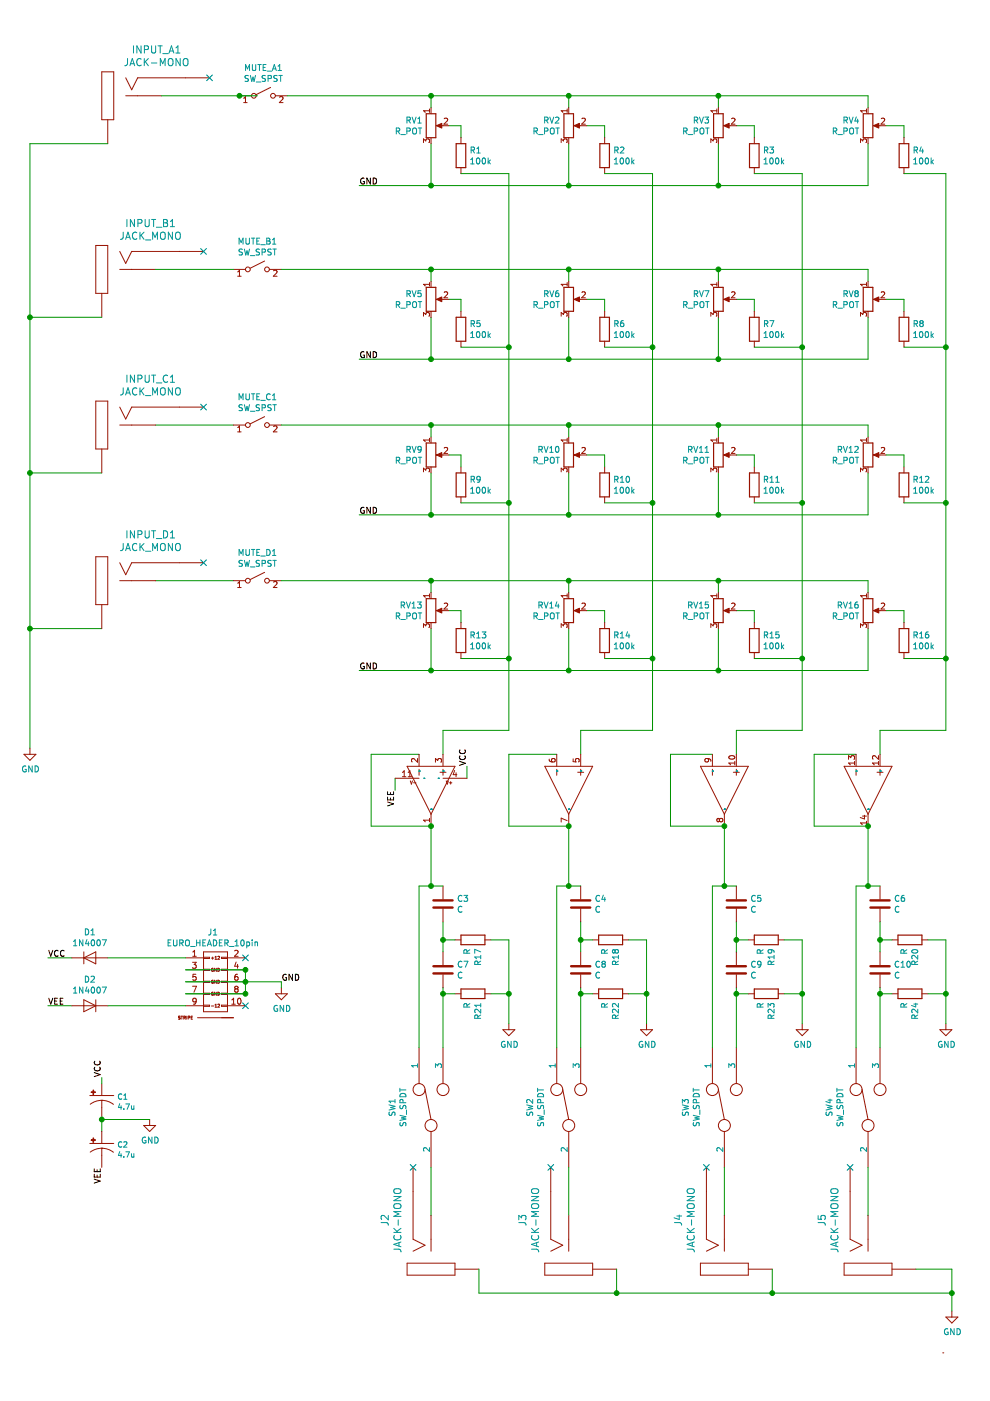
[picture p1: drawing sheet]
<svg xmlns="http://www.w3.org/2000/svg" width="210mm" height="297mm" viewBox="0 0 210 297" stroke-linecap="round" stroke-linejoin="round" font-family="sans-serif">
<g fill="none" stroke="#981200" stroke-width=".21">
<path d="M21.6 15.2h2.5v10.2h-2.5zM26.7 16.5l1.2 2.5 1.3-2.5h15.2M57.4 18.5l-3.1 1.6M22.8 25.4v5.1M26.7 20.3h7.6M50.8 20.3h2.5M51.7 21.8h.7M51.7 20.8l.3-.3v1.3M58.4 20.3h2.5M59.3 20.6l.5-.1 .2 .3-.8 1h.8M89.8 30.2v-.8l.5 .5 .1-.4 .4-.1 .3 .3-.2 .5M91.1 23.1v.7"/>
<path d="M91.1 23.5h-1.3l.3 .3M91.4 22.8v1.3M91.4 29.2v1.3M92.9 26.7h2.3M94.2 25.2l.5-.1 .2 .3-.8 .9h.8M97.7 29.2v1.3M97.7 35.5v1.3M119 30.2v-.8l.5 .5 .1-.4 .4-.1 .3 .3-.2 .5M120.3 23.5h-1.3l.3 .3M120.3 23.1v.7M120.6 22.8v1.3M120.6 29.2v1.3"/>
<path d="M122.1 26.7h2.3M123.4 25.2l.5-.1 .2 .3-.8 .9h.8M128.2 29.2v1.3M128.2 35.5v1.3M150.7 30.2v-.8l.5 .5 .1-.4 .5-.1 .2 .3-.1 .5M152 23.5h-1.3l.4 .3M152 23.1v.7M152.3 22.8v1.3M152.3 29.2v1.3M153.8 26.7h2.3M155.1 25.2l.5-.1 .2 .3-.7 .9h.7M159.9 29.2v1.3"/>
<path d="M159.9 35.5v1.3M182.4 30.2v-.8l.5 .5 .2-.4 .4-.1 .2 .3-.1 .5M183.7 23.5h-1.3l.4 .3M183.7 23.1v.7M184 22.8v1.3M184 29.2v1.3M185.6 26.7h2.3M186.8 25.2l.5-.1 .3 .3-.8 .9h.8M191.7 29.2v1.3M191.7 35.5v1.3M20.3 52h2.5v10.2h-2.5zM25.4 57.1h7.6"/>
<path d="M25.4 53.3l1.3 2.5 1.2-2.5h15.3M49.5 57.1h2.5M50.4 58.6h.7M50.4 57.7l.4-.4v1.3M56.1 55.3l-3 1.6M57.1 57.1h2.6M58 57.4l.5-.1 .2 .4-.7 .9h.7M91.1 59.9v.7M91.4 59.7v1.2M120.3 59.9v.7M120.6 59.7v1.2M152 59.9v.7"/>
<path d="M152.3 59.7v1.2M183.7 59.9v.7M184 59.7v1.2M21.6 62.2v5.1M89.8 67v-.7l.5 .4 .1-.4h.4l.3 .2-.2 .5M91.1 60.3h-1.3l.3 .3M91.4 66v1.3M92.9 63.5h2.3M94.2 62l.5-.1 .2 .3-.8 .9h.8M97.7 66v1.3M97.7 72.3v1.3M119 67v-.7l.5 .4 .1-.4h.4l.3 .2-.2 .5"/>
<path d="M120.3 60.3h-1.3l.3 .3M120.6 66v1.3M122.1 63.5h2.3M123.4 62l.5-.1 .2 .3-.8 .9h.8M128.2 66v1.3M128.2 72.3v1.3M150.7 67v-.7l.5 .4 .1-.4h.5l.2 .2-.1 .5M152 60.3h-1.3l.4 .3M152.3 66v1.3M153.8 63.5h2.3M155.1 62l.5-.1 .2 .3-.7 .9h.7M159.9 66v1.3"/>
<path d="M159.9 72.3v1.3M182.4 67v-.7l.5 .4 .2-.4h.4l.2 .2-.1 .5M183.7 60.3h-1.3l.4 .3M184 66v1.3M185.6 63.5h2.3M186.8 62l.5-.1 .3 .3-.8 .9h.8M191.7 66v1.3M191.7 72.3v1.3M20.3 85h2.5v10.2h-2.5zM21.6 95.2v5.1M25.4 90.1h7.6M25.4 86.3l1.3 2.5 1.2-2.5h15.3"/>
<path d="M49.5 90.1h2.5M50.4 90.7l.4-.4v1.3M50.4 91.6h.7M56.1 88.3l-3 1.6M57.1 90.1h2.6M58 90.4l.5-.1 .2 .4-.7 .9h.7M91.1 92.9v.7M91.1 93.3h-1.3l.3 .3M91.4 92.7v1.2M91.4 99v1.3M92.9 96.5h2.3M94.2 95l.5-.1 .2 .3-.8 .9h.8"/>
<path d="M97.7 99v1.3M120.3 92.9v.7M120.3 93.3h-1.3l.3 .3M120.6 92.7v1.2M120.6 99v1.3M122.1 96.5h2.3M123.4 95l.5-.1 .2 .3-.8 .9h.8M128.2 99v1.3M152 92.9v.7M152 93.3h-1.3l.4 .3M152.3 92.7v1.2M152.3 99v1.3"/>
<path d="M153.8 96.5h2.3M155.1 95l.5-.1 .2 .3-.7 .9h.7M159.9 99v1.3M183.7 92.9v.7M183.7 93.3h-1.3l.4 .3M184 92.7v1.2M184 99v1.3M185.6 96.5h2.3M186.8 95l.5-.1 .3 .3-.8 .9h.8M191.7 99v1.3M20.3 118h2.5v10.2h-2.5zM25.4 119.3l1.3 2.6 1.2-2.6h15.3"/>
<path d="M89.8 100v-.7l.5 .4 .1-.4h.4l.3 .2-.2 .5M97.7 105.4v1.2M119 100v-.7l.5 .4 .1-.4h.4l.3 .2-.2 .5M128.2 105.4v1.2M150.7 100v-.7l.5 .4 .1-.4h.5l.2 .2-.1 .5M159.9 105.4v1.2M182.4 100v-.7l.5 .4 .2-.4h.4l.2 .2-.1 .5M191.7 105.4v1.2M21.6 128.2v5.1M25.4 123.1h7.6M49.5 123.1h2.5M50.4 123.7l.4-.4v1.3"/>
<path d="M50.4 124.6h.7M56.1 121.3l-3 1.6M57.1 123.1h2.6M58 123.4l.5-.1 .2 .4-.7 .9h.7M89.8 133v-.7l.5 .4 .1-.4h.4l.3 .2-.2 .5M91.1 125.9v.7M91.1 126.3h-1.3l.3 .3M91.4 125.7v1.2M91.4 132v1.3M92.9 129.5h2.3M94.2 128l.5-.1 .2 .3-.8 .9h.8M97.7 132v1.3"/>
<path d="M97.7 138.4v1.2M119 133v-.7l.5 .4 .1-.4h.4l.3 .2-.2 .5M120.3 125.9v.7M120.3 126.3h-1.3l.3 .3M120.6 125.7v1.2M120.6 132v1.3M122.1 129.5h2.3M123.4 128l.5-.1 .2 .3-.8 .9h.8M128.2 132v1.3M128.2 138.4v1.2M150.7 133v-.7l.5 .4 .1-.4h.5l.2 .2-.1 .5M152 125.9v.7"/>
<path d="M152 126.3h-1.3l.4 .3M152.3 125.7v1.2M152.3 132v1.3M153.8 129.5h2.3M155.1 128l.5-.1 .2 .3-.7 .9h.7M159.9 132v1.3M159.9 138.4v1.2M182.4 133v-.7l.5 .4 .2-.4h.4l.2 .2-.1 .5M183.7 125.9v.7M183.7 126.3h-1.3l.4 .3M184 125.7v1.2M184 132v1.3"/>
<path d="M185.6 129.5h2.3M186.8 128l.5-.1 .3 .3-.8 .9h.8M191.7 132v1.3M191.7 138.4v1.2M5.1 159.9h2.5l-1.3 1.3zM6.3 158.7v1.2M88.8 159.9v2.6M93.9 159.9v2.6M118 159.9v2.6M123.1 159.9v2.6M151 159.9v2.6M156.1 159.9v2.6"/>
<path d="M181.5 159.9v2.6M186.6 159.9v2.6M83.8 165h5M85.3 164.7h.8M85.3 163.8l.4-.4v1.3M86.3 162.5h10.2l-5.1 10.1zM86.5 164.7h.8M86.5 163.8l.4-.4v1.3M87 165.6l.2 .7 .3-.7M87.7 166h.5M88.5 160.8v.8l-.9-.8-.3 .3 .1 .5M88.8 163.1v1.3"/>
<path d="M91.1 173.5v.7M91.1 173.9h-1.3l.3 .3M91.4 172.6v2.6M92.3 161.6v-.8l.5 .4 .1-.3 .5-.1 .2 .3-.1 .5M93.3 163.7h1.3M93.9 163.1v1.3M93.9 165h5.1M94.6 165.6l.2 .7 .3-.7M95.3 166h.5M95.6 165.7v.6M96.4 163.4l-.3 .8h.8M96.7 163.8v.9"/>
<path d="M115.5 162.5h10.2l-5.1 10.1zM116.4 160.9l.2 .5 .4 .2 .7-.2v-.5l-.2-.1-.5 .1-.1 .4 .3 .3M118 163.1v1.3M120.3 174l-1.3-.5v.8M120.6 172.6v2.6M121.5 160.9v.6l.6 .1-.1-.5 .3-.3h.3l.2 .3-.1 .5M122.5 163.7h1.3M123.1 163.1v1.3M148.5 162.5h10.2l-5.1 10.1zM150 160.8l.2 .3v.3l-.2 .2-.4-.1-.2-.4 .3-.3 .9 .2 .1 .4M151 163.1v1.3M152.5 173.8l-.2-.3-.3 .3v.2l.2 .2 .3-.2"/>
<path d="M152.5 173.8l.3-.3h.2l.3 .3-.1 .3-.2 .1h-.2l-.3-.2M152.5 173.8v.2M153.6 172.6v2.6M154.6 160.3a.61 .61 0 0 1 .8-.2 .61 .61 0 0 1 .3 .7 .76 .76 0 0 1-1.2-.3zM155.5 163.7h1.3M155.8 161.4v.8M155.8 161.8h-1.3l.4 .4M156.1 163.1v1.3M179 162.5h10.1l-5.1 10.1zM179.9 161v-.8l.5 .4 .1-.3 .4-.1 .3 .3-.1 .5M181.2 161.8h-1.3l.4 .4M181.2 161.4v.8"/>
<path d="M181.5 163.1v1.3M182.9 173h.8M183.3 172.9v.7l-.9-.3M183.7 174.1v.8M183.7 174.5h-1.3l.4 .4M184 172.6v2.6M185.9 163.7h1.3M186.3 161.8h-1.3l.3 .4M186.3 160.2v.8l-1-.8-.3 .3 .1 .4M186.3 161.4v.8M186.6 163.1v1.3M93.9 187.9v2.7"/>
<path d="M93.9 192.7v2.8M96.5 199.3h1.2M102.8 199.3h1.3M123.1 187.9v2.7M123.1 192.7v2.8M125.7 199.3h1.2M132 199.3h1.3M156.1 187.9v2.7M156.1 192.7v2.8M158.7 199.3h1.2M165 199.3h1.3M186.6 187.9v2.7"/>
<path d="M186.6 192.7v2.8M189.1 199.3h1.3M195.5 199.3h1.2M15.2 203.1h7.6M15.2 213.2h7.6M17.8 203.1l2.5-1.3v2.6zM17.8 201.8v2.6M17.8 212l2.5 1.2-2.5 1.3zM20.3 212v2.5M38.2 215.5h-.3v.2l.3 .3-.3 .1M38.4 215.4h.3M38.6 215.4v.7"/>
<path d="M39.1 215.8l.2 .3M39.3 215.8h-.3M39.3 215.7v-.2l-.3-.1v.7M39.3 215.7v.1M39.3 203.1h3.9M39.3 213.2h3.9M39.3 205.6h3.9M39.3 208.2h3.9M39.3 210.7h3.9M39.6 215.4v.7M39.9 215.8l.3-.1v-.2l-.3-.1v.7M40.5 215.8h.2"/>
<path d="M40.8 204h.8l-.4 .5 .3 .1 .1 .5-.2 .2-.6-.1M40.8 215.4h-.3v.7h.3M40.8 209.1h.9l-.6 1.3M40.9 202.8h.7M40.9 201.8l.4-.3v1.3M41.5 206.6h-.6v.6l.5-.2 .2 .3v.3l-.2 .2-.5-.1M41.6 212.2l-.2 .2h-.4l-.1-.2v-.4l.5-.2 .2 .3-.2 .9-.4 .1M41.9 215.8h7.6M43.2 201.8h5v12.7h-5zM43.2 213.1h1.2v.3h-1.2M43.2 203h1.2v.2h-1.2M43.2 205.5h1.2v.3h-1.2"/>
<path d="M43.2 208h1.2v.3h-1.2M43.2 210.6h1.2v.2h-1.2M44.8 203.1h.5M44.8 213.3h.5M45.1 202.9v.5M45.1 210.4h.1M45.1 210.4a.29 .29 0 0 0-.3 .3 .29 .29 0 0 0 .4 .2v-.2h-.1M45.1 207.8a.29 .29 0 0 0-.3 .4 .29 .29 0 0 0 .4 .2v-.2h-.1M45.1 207.8l.1 .1M45.2 205.3a.29 .29 0 0 0-.4 .3 .29 .29 0 0 0 .4 .3v-.3h-.1M45.6 203.4h.3M45.6 202.9l.2-.1v.6"/>
<path d="M45.6 213.1l.2-.2v.6M45.6 213.5h.3M45.9 205.3v.6l-.4-.6v.6M45.9 207.8v.7l-.4-.7v.7M45.9 210.4v.6l-.4-.6v.6M46.2 205.3a.32 .32 0 0 1 .3 .3 .32 .32 0 0 1-.3 .3zM46.2 207.8a.32 .32 0 0 1 .3 .3 .32 .32 0 0 1-.3 .4zM46.2 210.4a.32 .32 0 0 1 .3 .3 .32 .32 0 0 1-.3 .3zM46.2 213l.3-.1 .1 .2-.4 .4h.4M46.2 202.8h.3l.1 .1-.4 .5h.4M46.2 202.8h.1M48.2 213.1h-1.2v.3h1.2"/>
<path d="M48.2 210.6h-1.2v.2h1.2M48.2 208h-1.2v.3h1.2M48.2 205.5h-1.2v.3h1.2M48.2 203h-1.2v.2h1.2M48.2 203.1h3.8M48.2 213.2h3.8M48.2 205.6h3.8M48.2 208.2h3.8M48.2 210.7h3.8M49.1 212.9h.8M49.1 212l.4-.4v1.3M49.8 201.6l.4-.1 .3 .3-.8 1h.8"/>
<path d="M50 209.7l-.2 .2v.2l.2 .3 .4-.1 .1-.2v-.2l-.3-.2M50 209.7l-.2-.3 .2-.3h.2l.3 .3-.3 .3M50 209.7h.2M50.1 204l-.3 .9h.7M50.4 206.6h-.3a.79 .79 0 0 0-.1 1.2h.4l.1-.5-.3-.3h-.2l-.2 .3M50.4 204.5v.8M50.5 211.8l.2-.2a.67 .67 0 0 1 .4 .7 .67 .67 0 0 1-.4 .6l-.3-.5zM58.4 210.7h2.5l-1.2 1.3zM59.7 209.4v1.3M93.9 201.8v2.8M93.9 206.6v2.8M96.5 210.7h1.2"/>
<path d="M102.8 210.7h1.3M106.6 218.3h2.6l-1.3 1.3zM107.9 217v1.3M123.1 201.8v2.8M123.1 206.6v2.8M125.7 210.7h1.2M132 210.7h1.3M135.8 218.3h2.6l-1.3 1.3zM137.1 217v1.3M156.1 201.8v2.8M156.1 206.6v2.8M158.7 210.7h1.2"/>
<path d="M165 210.7h1.3M168.8 218.3h2.6l-1.3 1.3zM170.1 217v1.3M186.6 201.8v2.8M186.6 206.6v2.8M189.1 210.7h1.3M195.5 210.7h1.2M199.3 218.3h2.5l-1.3 1.3zM200.5 217v1.3M19 232.3h5.1M21.6 233.3l-1.6 .3-.9 .5M21.6 233.3l1.5 .3 1 .5"/>
<path d="M21.6 233.3h.1M21.6 229.7v2.6M21.6 233.3v4.1M21.6 239.9v2.5M30.5 238.6h2.5l-1.3 1.3zM31.7 237.4v1.2M88.8 222.1v7.6M90.1 231l1.3 6.4M91.4 239.9v7.6M93.9 222.1v7.6M118 222.1v7.6M119.3 231l1.3 6.4"/>
<path d="M120.6 239.9v7.6M123.1 222.1v7.6M151 222.1v7.6M152.3 231l1.3 6.4M153.6 239.9v7.6M156.1 222.1v7.6M181.5 222.1v7.6M182.8 231l1.2 6.4M184 239.9v7.6M186.6 222.1v7.6M19 242.4h5.1M21.6 243.4l-1.6 .4-.9 .5"/>
<path d="M21.6 243.4l1.5 .4 1 .5M21.6 243.4h.1M21.6 243.4v4.1M87.6 247.5v15.2l2.5 1.3-2.5 1.3M91.4 257.7v7.6M116.8 247.5v15.2l2.5 1.3-2.5 1.3M120.6 257.7v7.6M149.8 247.5v15.2l2.5 1.3-2.5 1.3M153.6 257.7v7.6M180.2 247.5v15.2l2.6 1.3-2.6 1.3M184 257.7v7.6M86.3 267.8h10.2v2.6h-10.2z"/>
<path d="M96.5 269.1h5M115.5 267.8h10.2v2.6h-10.2zM125.7 269.1h5M148.5 267.8h10.2v2.6h-10.2zM158.7 269.1h5M179 267.8h10.1v2.6h-10.1zM189.1 269.1h5.1M200.5 279.2h2.6l-1.3 1.3zM201.8 278v1.2M199.9 286.8h.1"/>
<circle cx="53.8" cy="20.3" r=".51"/>
<circle cx="57.9" cy="20.3" r=".51"/>
<circle cx="52.5" cy="57.1" r=".51"/>
<circle cx="56.6" cy="57.1" r=".51"/>
<circle cx="52.5" cy="90.1" r=".51"/>
<circle cx="56.6" cy="90.1" r=".51"/>
<circle cx="52.5" cy="123.1" r=".51"/>
<circle cx="56.6" cy="123.1" r=".51"/>
<circle cx="88.8" cy="231" r="1.27"/>
<circle cx="91.4" cy="238.6" r="1.27"/>
<circle cx="93.9" cy="231" r="1.27"/>
<circle cx="118" cy="231" r="1.27"/>
<circle cx="120.6" cy="238.6" r="1.27"/>
<circle cx="123.1" cy="231" r="1.27"/>
<circle cx="151" cy="231" r="1.27"/>
<circle cx="153.6" cy="238.6" r="1.27"/>
<circle cx="156.1" cy="231" r="1.27"/>
<circle cx="181.5" cy="231" r="1.27"/>
<circle cx="184" cy="238.6" r="1.27"/>
<circle cx="186.6" cy="231" r="1.27"/>
</g>
<g fill="none" stroke="#009596" stroke-width=".21">
<path d="M27 12.4v1.3l-.5 .2M27.5 13.9l.6-1.5 .5 1.5M27.7 13.5h.7M28.3 9.7v1.5M29.9 9.7v1.5l-.9-1.5v1.5M29.9 12.5a.73 .73 0 0 0-1 .6 .73 .73 0 0 0 .8 .8l.2-.1M30.6 12.4v1.5M30.6 10.5l.8-.1v-.6l-.8-.1v1.5M30.8 13l.7 .9M31.5 12.4l-.9 .9M32.1 13.4h1.2M32.1 9.7v1.2l.3 .3 .6-.1v-1.4"/>
<path d="M33.5 9.7h.9M34 9.7v1.5M34 13.9v-1.5l.5 1.1 .5-1.1v1.5M34.5 11.4h1.2M35.8 11.2l.6-1.5 .5 1.5M35.9 12.5l.1-.1a.53 .53 0 0 1 .7 .5v.5a.51 .51 0 0 1-.5 .6 .51 .51 0 0 1-.5-.6v-.5zM36 10.8h.7M37.3 11.2h.9M37.3 10.2l.4-.5v1.5M38.2 12.4v1.5l-.9-1.5v1.5M38.9 12.6l.3-.2 .6 .2a1.09 1.09 0 0 1-.3 1.3 .53 .53 0 0 1-.7-.5zM52.1 15v-1.3l.4 .9 .4-.9v1.3"/>
<path d="M52.7 16.1l-.5-.1-.2 .1v.4l.5 .2 .2 .3-.3 .3-.5-.1M53.1 16l.3 1.3 .2-1 .3 1 .3-1.3M53.5 13.7v1l.2 .3 .4-.1 .1-.2v-1M54.4 17.4h.9M54.7 13.7h.7M55 13.7v1.3M55.8 14.3h.4M56.3 16.1l-.5-.1-.2 .1v.4l.6 .2 .1 .3-.2 .3-.5-.1M56.4 13.7h-.6v1.3h.6M56.7 15.1h.9M56.8 16.7l.6-.1 .1-.5-.7-.1v1.3M57.8 15l.4-1.3 .4 1.3"/>
<path d="M57.9 14.6h.6M58.8 16.1l-.5-.1-.3 .2 .2 .4 .5 .2v.3l-.7 .1M58.9 15h.8M58.9 14l.4-.3v1.3M59.1 16h.8M59.5 16v1.3M84 27.8l.6-.1 .2-.1-.1-.3-.7-.2v1.3M84.3 27.8l.5 .6M85 28.5h1M86.3 27.8l.6-.1 .1-.1-.1-.3-.6-.2v1.3M86.3 25.5l.6-.1 .1-.1-.1-.3-.6-.2v1.3M86.6 25.5l.4 .6"/>
<path d="M87.4 24.8l.4 1.3 .4-1.3M87.5 27.3l.3-.2a.44 .44 0 0 1 .5 .5v.6l-.5 .2-.3-.2zM88.6 26.1h.7M88.6 25.2l.4-.4v1.3M88.7 27.1h.7M89.1 27.1v1.3M99.8 34.8h.7M99.8 33.8l.4-.3v1.3M99.9 31.8l.7-.1v-.4l-.7-.1v1.2M100.2 31.8l.4 .6M101.1 32.4h.7M101.1 31.5l.4-.3v1.2"/>
<path d="M101.1 33.6l.2-.1a.67 .67 0 0 1 .5 .6 .67 .67 0 0 1-.5 .7l-.3-.5zM102.3 33.6l.2-.1a.69 .69 0 0 1 .5 .6 .69 .69 0 0 1-.5 .7l-.3-.5zM103.5 33.5v1.3M103.6 34.3l.4 .5M104 33.9l-.5 .5M113.2 27.8l.6-.1 .2-.1-.1-.3-.7-.2v1.3M113.5 27.8l.5 .6M114.2 28.5h.9M115.5 27.8l.6-.1 .1-.1-.1-.3-.6-.2v1.3M115.5 25.5l.6-.1 .1-.1-.1-.3-.6-.2v1.3M115.8 25.5l.4 .6M116.6 24.8l.4 1.3 .4-1.3"/>
<path d="M116.7 27.3l.3-.2a.44 .44 0 0 1 .5 .5v.6l-.5 .2-.3-.2zM117.8 25l.5-.2 .2 .4-.8 .9h.8M117.9 27.1h.7M118.2 27.1v1.3M130.3 34.8h.7M130.3 33.8l.3-.3v1.3M130.4 31.8l.6-.1v-.4l-.6-.1v1.2M130.7 31.8l.4 .6M131.5 31.3l.5-.1 .3 .3-.8 .9h.8M131.7 33.6l.1-.1a.67 .67 0 0 1 .4 .6 .67 .67 0 0 1-.4 .7 .83 .83 0 0 1-.1-1.2zM132.8 33.6l.2-.1a.69 .69 0 0 1 .4 .6 .69 .69 0 0 1-.4 .7l-.3-.5zM134 33.5v1.3"/>
<path d="M134.1 34.3l.3 .5M134.4 33.9l-.4 .5M145 27.8l.6-.1 .1-.1-.1-.3-.6-.2v1.3M145.3 27.8l.4 .6M145.9 28.5h1M147.2 27.8l.6-.1 .1-.1-.1-.3-.6-.2v1.3M147.2 25.5l.6-.1 .1-.1v-.3l-.7-.2v1.3M147.5 25.5l.4 .6M148.3 24.8l.4 1.3 .4-1.3M148.5 27.3l.2-.2a.44 .44 0 0 1 .5 .5v.6l-.5 .2-.2-.2zM149.4 24.8h.8l-.4 .5 .4 .1v.6l-.2 .1-.6-.1M149.6 27.1h.7"/>
<path d="M150 27.1v1.3M162 34.8h.7M162 33.8l.4-.3v1.3M162.1 31.8l.6-.1v-.4l-.6-.1v1.2M162.4 31.8l.4 .6M163.2 31.2h.8l-.4 .5 .3 .1 .1 .4-.2 .2-.6-.1M163.3 33.6l.2-.1a.67 .67 0 0 1 .5 .6 .67 .67 0 0 1-.5 .7l-.3-.5zM164.5 33.6l.2-.1a.69 .69 0 0 1 .5 .6 .69 .69 0 0 1-.5 .7l-.3-.5zM165.7 33.5v1.3M165.8 34.3l.4 .5M166.2 33.9l-.5 .5M176.7 27.8l.6-.1 .1-.1-.1-.3-.6-.2v1.3"/>
<path d="M177 27.8l.4 .6M177.6 28.5h1M178.9 27.8l.6-.1 .2-.1-.1-.3-.7-.2v1.3M178.9 25.5l.7-.1 .1-.1-.1-.3-.7-.2v1.3M179.2 25.5l.5 .6M180 24.8l.5 1.3 .4-1.3M180.2 27.3l.2-.2a.44 .44 0 0 1 .6 .5l-.1 .6-.5 .2-.2-.2zM181.3 27.1h.8M181.6 24.8l-.3 .9h.7M181.7 27.1v1.3M181.8 25.3v.8M193.7 34.8h.8"/>
<path d="M193.7 33.8l.4-.3v1.3M193.8 31.8l.7-.1v-.4l-.7-.1v1.2M194.1 31.8l.4 .6M195.1 33.6l.1-.1a.67 .67 0 0 1 .5 .6 .67 .67 0 0 1-.5 .7l-.3-.5zM195.3 31.1l-.3 .9h.8M195.6 31.6v.8M196.3 33.6l.2-.1a.69 .69 0 0 1 .4 .6 .69 .69 0 0 1-.4 .7l-.3-.5zM197.4 33.5v1.3M197.5 34.3l.4 .5M197.9 33.9l-.5 .5M26.1 49.2l-.1 1.3-.5 .2M26.6 50.7l.5-1.5 .5 1.5"/>
<path d="M26.8 50.3h.7M26.9 46.5v1.6M28.5 46.5v1.6l-.9-1.6v1.6M29 49.3a.7 .7 0 0 0-.9 .7 .7 .7 0 0 0 .8 .7l.1-.1M29.2 47.3l.8-.1 .1-.2-.1-.3-.8-.2v1.6M29.7 49.2v1.5M29.9 49.9l.6 .8M30.5 49.2l-.8 .9M30.8 46.5v1.3l.2 .3h.4l.2-.3v-1.3M30.8 50.9h1.2M32.1 46.5h.9M32.4 50.7v-1.5l.5 1.1 .5-1.1v1.5"/>
<path d="M32.6 46.5v1.6M33.2 48.2h1.1M34.1 49.4l.3-.2 .6 .2a1.09 1.09 0 0 1-.3 1.3 .53 .53 0 0 1-.7-.5zM34.7 46.5h.5l.3 .3-.1 .3-.2 .1 .3 .3v.4l-.2 .2h-.6zM34.7 47.2h.5M36.1 48.1h.9M36.1 47l.5-.5v1.6M36.6 49.2v1.5l-.9-1.5v1.5M37.3 49.4l.3-.2 .4 .1a.99 .99 0 0 1-.1 1.4 .53 .53 0 0 1-.7-.5zM50.7 51.8v-1.3l.4 .9 .4-.9v1.3M51.4 52.9l-.5-.1-.2 .1v.4l.6 .2 .1 .3-.2 .3-.5-.1M51.8 52.8l.3 1.3 .3-.9 .2 .9 .3-1.3"/>
<path d="M52.1 50.5v1l.3 .3 .4-.1 .1-.2v-1M53.1 54.2h.9M53.3 50.5h.7M53.7 50.5v1.3M54.5 51.1h.4M55 52.9l-.5-.1-.1 .1v.4l.5 .2 .1 .3-.2 .3-.5-.1M55.1 50.5h-.6v1.3h.6M55.3 51.9h1M55.6 53.5l.6-.1v-.5l-.6-.1v1.3M56.6 50.5l.6 .1v.2l-.2 .3 .3 .2-.1 .4-.6 .1zM56.6 51.1h.4M57.5 52.9l-.5-.1-.2 .3 .1 .3 .5 .2v.3l-.6 .1"/>
<path d="M57.8 51.8h.7M57.8 50.8l.3-.3v1.3M57.9 52.8h.7M58.2 52.8v1.3M26.9 79.5v1.6M28.5 79.5v1.6l-.9-1.6v1.6M30.8 79.5v1.3l.2 .3h.4l.2-.3v-1.3M32.1 79.5h.9M32.6 79.5v1.6M35.5 79.7a.7 .7 0 0 0-.9 .6 .7 .7 0 0 0 .9 .7v-.1M36.1 80l.5-.5v1.6M84 64.6h.6l.2-.2-.1-.3-.7-.2v1.3"/>
<path d="M84.3 64.6l.5 .6M85 65.3h1M86.3 64.6h.6l.1-.2-.1-.3-.6-.2v1.3M86.3 62.3l.6-.1 .1-.1-.1-.3-.6-.2v1.3M86.6 62.3l.4 .6M87.4 61.6l.4 1.3 .4-1.3M87.5 64.1l.3-.2a.44 .44 0 0 1 .5 .5v.6l-.5 .2-.3-.2zM88.7 63.9h.7M89.1 63.9v1.3M89.3 61.6h-.7v.6l.2-.1 .5 .1v.6l-.2 .1-.5-.1M99.8 70.6l.4-.3v1.3M99.8 71.6h.7"/>
<path d="M99.9 68.6l.7-.1v-.4l-.7-.1v1.3M100.2 68.6l.4 .7M101.1 70.4l.2-.1a.67 .67 0 0 1 .5 .6 .67 .67 0 0 1-.5 .7l-.3-.5zM101.7 68h-.5l-.1 .6 .5-.1 .2 .2v.3l-.2 .3-.5-.2M102.3 70.4l.2-.1a.69 .69 0 0 1 .5 .6 .69 .69 0 0 1-.5 .7l-.3-.5zM103.5 70.3v1.3M103.6 71.1l.4 .5M104 70.7l-.5 .5M113.2 64.6h.6l.2-.2-.1-.3-.7-.2v1.3M113.5 64.6l.5 .6M114.2 65.3h.9M115.5 64.6h.6l.1-.2-.1-.3-.6-.2v1.3"/>
<path d="M115.5 62.3l.6-.1 .1-.1-.1-.3-.6-.2v1.3M115.8 62.3l.4 .6M116.6 61.6l.4 1.3 .4-1.3M116.7 64.1l.3-.2a.44 .44 0 0 1 .5 .5v.6l-.5 .2-.3-.2zM117.9 63.9h.7M118.2 63.9v1.3M118.4 61.6h-.3l-.3 .3v.8l.2 .2 .4-.1 .1-.4-.2-.3h-.3l-.2 .3M130.3 70.6l.3-.3v1.3M130.3 71.6h.7M130.4 68.6l.6-.1v-.4l-.6-.1v1.3M130.7 68.6l.4 .7M131.6 70.4l.2-.1a.67 .67 0 0 1 .4 .6 .67 .67 0 0 1-.4 .7l-.3-.5z"/>
<path d="M132.2 68h-.3a.79 .79 0 0 0-.1 1.3l.4-.1 .1-.5-.3-.2h-.2l-.3 .2M132.8 70.4l.2-.1a.69 .69 0 0 1 .4 .6 .69 .69 0 0 1-.4 .7l-.3-.5zM134 70.3v1.3M134.1 71.1l.3 .5M134.4 70.7l-.4 .5M145 64.6h.6l.1-.2-.1-.3-.6-.2v1.3M145.3 64.6l.4 .6M145.9 65.3h1M147.2 64.6h.6l.1-.2-.1-.3-.6-.2v1.3M147.2 62.3l.6-.1 .1-.1v-.3l-.7-.2v1.3M147.5 62.3l.4 .6M148.3 61.6l.4 1.3 .4-1.3"/>
<path d="M148.5 64.1l.2-.2a.44 .44 0 0 1 .5 .5v.6l-.5 .2-.2-.2zM149.4 61.6h.9l-.5 1.3M149.6 63.9h.7M150 63.9v1.3M162 70.6l.4-.3v1.3M162 71.6h.7M162.1 68.6l.6-.1v-.4l-.6-.1v1.3M162.4 68.6l.4 .7M163.2 68h.9l-.6 1.3M163.3 70.4l.2-.1a.67 .67 0 0 1 .5 .6 .67 .67 0 0 1-.5 .7l-.3-.5zM164.5 70.4l.2-.1a.69 .69 0 0 1 .5 .6 .69 .69 0 0 1-.5 .7l-.3-.5zM165.7 70.3v1.3"/>
<path d="M165.8 71.1l.4 .5M166.2 70.7l-.5 .5M176.7 64.6h.6l.1-.2-.1-.3-.6-.2v1.3M177 64.6l.4 .6M177.6 65.3h1M178.9 64.6h.6l.2-.2-.1-.3-.7-.2v1.3M178.9 62.3l.7-.1 .1-.1-.1-.3-.7-.2v1.3M179.2 62.3l.5 .6M180 61.6l.5 1.3 .4-1.3M180.2 64.1l.2-.2a.44 .44 0 0 1 .6 .5l-.1 .6-.5 .2-.2-.2zM181.3 63.9h.8M181.5 62.2l-.2 .2v.3l.2 .2h.2l.3-.2-.1-.4-.2-.1"/>
<path d="M181.5 62.2l-.2-.3 .2-.3 .4 .2v.3l-.2 .1M181.5 62.2h.2M181.7 63.9v1.3M193.7 70.6l.4-.3v1.3M193.7 71.6h.8M193.8 68.6l.7-.1v-.4l-.7-.1v1.3M194.1 68.6l.4 .7M195.1 70.4l.1-.1a.67 .67 0 0 1 .5 .6 .67 .67 0 0 1-.5 .7l-.3-.5zM195.3 68.5l-.3-.2 .3-.3h.2l.2 .2-.2 .3M195.3 68.5l-.3 .3v.2l.3 .3 .3-.1 .1-.2v-.2l-.2-.3M195.3 68.5h.2M196.3 70.4l.2-.1a.69 .69 0 0 1 .4 .6 .69 .69 0 0 1-.4 .7l-.3-.5z"/>
<path d="M197.4 70.3v1.3M197.5 71.1l.4 .5M197.9 70.7l-.5 .5M26.1 82.2l-.1 1.3-.5 .2M26.6 83.7l.5-1.5 .5 1.5M26.8 83.3h.7M29 82.4a.7 .7 0 0 0-.9 .6 .7 .7 0 0 0 .8 .7l.1-.1M29.2 80.3l.8-.1 .1-.2-.1-.3-.8-.2v1.6M29.7 82.2v1.5M29.9 82.9l.6 .8M30.5 82.2l-.8 .9M30.8 83.9h1.2"/>
<path d="M32.4 83.7v-1.5l.5 1.1 .5-1.1v1.5M33.2 81.2h1.1M34.1 82.4l.3-.2 .6 .2a1.09 1.09 0 0 1-.3 1.3 .53 .53 0 0 1-.7-.5zM36.1 81.1h.9M36.6 82.2v1.5l-.9-1.5v1.5M37.3 82.4l.3-.2 .4 .1a.99 .99 0 0 1-.1 1.4 .53 .53 0 0 1-.7-.5zM50.7 84.8v-1.3l.4 .9 .4-.9v1.3M51.4 85.9l-.5-.1-.2 .1v.4l.6 .2 .1 .3-.2 .3-.5-.1M51.8 85.8l.3 1.3 .3-.9 .2 .9 .3-1.3M52.1 83.5v1l.3 .3 .4-.1 .1-.2v-1M53.1 87.2h.9M53.3 83.5h.7"/>
<path d="M53.7 83.5v1.3M54.5 84.1h.4M55 85.9l-.5-.1-.1 .1v.4l.5 .2 .1 .3-.2 .3-.5-.1M55.1 83.5h-.6v1.3h.6M55.3 84.9h1M55.6 86.5l.6-.1v-.5l-.6-.1v1.3M57.3 83.6a.56 .56 0 0 0-.7 .1 .56 .56 0 0 0 0 .8l.3 .3 .4-.2M57.5 85.9l-.5-.1-.2 .3 .1 .3 .5 .2v.3l-.6 .1M57.8 83.8l.3-.3v1.3M57.8 84.8h.7M57.9 85.8h.7M58.2 85.8v1.3"/>
<path d="M84 97.6h.6l.2-.2-.1-.3-.7-.2v1.3M84.3 97.6l.5 .6M85 98.3h1M86.3 97.6h.6l.1-.2-.1-.3-.6-.2v1.3M86.3 95.3l.6-.1 .1-.1-.1-.3-.6-.2v1.3M86.6 95.3l.4 .6M87.4 94.6l.4 1.3 .4-1.3M87.5 97.1l.3-.2a.44 .44 0 0 1 .5 .5v.6l-.5 .2-.3-.2zM88.7 96.9h.7M89.1 96.9v1.3M89.3 95.2l-.2 .2h-.4l-.1-.6 .5-.2 .2 .3v.7l-.2 .3h-.4M113.2 97.6h.6l.2-.2-.1-.3-.7-.2v1.3"/>
<path d="M113.5 97.6l.5 .6M114.2 98.3h.9M114.3 95.3l.6-.1v-.4l-.6-.2v1.3M114.6 95.3l.4 .6M115.4 94.6l.4 1.3 .4-1.3M115.5 97.6h.6l.1-.2-.1-.3-.6-.2v1.3M116.6 95.9h.7M116.6 95l.3-.4v1.3M116.7 97.1l.3-.2a.44 .44 0 0 1 .5 .5v.6l-.5 .2-.3-.2zM117.9 96.9h.7M117.9 94.8l.2-.2a.67 .67 0 0 1 .4 .7 .67 .67 0 0 1-.4 .6l-.3-.5zM118.2 96.9v1.3"/>
<path d="M145 97.6h.6l.1-.2-.1-.3-.6-.2v1.3M145.3 97.6l.4 .6M145.9 98.3h1M146 95.3l.7-.1v-.4l-.7-.2v1.3M146.3 95.3l.4 .6M147.1 94.6l.4 1.3 .4-1.3M147.2 97.6h.6l.1-.2-.1-.3-.6-.2v1.3M148.3 95.9h.7M148.3 95l.4-.4v1.3M148.5 97.1l.2-.2a.44 .44 0 0 1 .5 .5v.6l-.5 .2-.2-.2zM149.5 95.9h.7M149.5 95l.4-.4v1.3"/>
<path d="M149.6 96.9h.7M150 96.9v1.3M176.7 97.6h.6l.1-.2-.1-.3-.6-.2v1.3M177 97.6l.4 .6M177.6 98.3h1M177.7 95.3l.7-.1v-.4l-.7-.2v1.3M178 95.3l.5 .6M178.8 94.6l.4 1.3 .5-1.3M178.9 97.6h.6l.2-.2-.1-.3-.7-.2v1.3M180 95.9h.7M180 95l.4-.4v1.3M180.2 97.1l.2-.2a.44 .44 0 0 1 .6 .5l-.1 .6-.5 .2-.2-.2z"/>
<path d="M181.2 94.8l.5-.2 .3 .4-.8 .9h.8M181.3 96.9h.8M181.7 96.9v1.3M26.1 115.2l-.1 1.3-.5 .2M26.6 116.7l.5-1.5 .5 1.5M26.8 116.3h.7M26.9 112.5v1.6M28.5 112.5v1.6l-.9-1.6v1.6M29 115.4a.7 .7 0 0 0-.9 .6 .7 .7 0 0 0 .8 .7l.1-.1M29.2 113.3l.8-.1 .1-.2-.1-.3-.8-.2v1.6M29.7 115.2v1.5M29.9 115.9l.6 .8"/>
<path d="M30.5 115.2l-.8 .9M30.8 112.5v1.3l.2 .3h.4l.2-.3v-1.3M30.8 116.9h1.2M32.1 112.5h.9M32.4 116.7v-1.5l.5 1.1 .5-1.1v1.5M32.6 112.5v1.6M33.2 114.2h1.1M34.1 115.4l.3-.2 .6 .2a1.09 1.09 0 0 1-.3 1.3 .53 .53 0 0 1-.7-.5zM34.7 112.5a.77 .77 0 0 1 .9 .8 .77 .77 0 0 1-.9 .8zM36.1 113l.5-.5v1.6M36.1 114.1h.9M36.6 115.2v1.5l-.9-1.5v1.5"/>
<path d="M37.3 115.4l.3-.2 .4 .1a.99 .99 0 0 1-.1 1.4 .53 .53 0 0 1-.7-.5zM50.7 117.8v-1.3l.4 .9 .4-.9v1.3M51.4 118.9l-.5-.1-.2 .1v.4l.6 .2 .1 .3-.2 .3-.5-.1M51.8 118.8l.3 1.3 .3-.9 .2 .9 .3-1.3M52.1 116.5v1l.3 .3 .4-.1 .1-.2v-1M53.3 116.5h.7M53.7 116.5v1.3M54.5 117.1h.4M55 118.9l-.5-.1-.1 .1v.4l.5 .2 .1 .3-.2 .3-.5-.1M55.1 116.5h-.6v1.3h.6M55.3 117.9h1M55.6 119.5l.6-.1v-.5l-.6-.1v1.3"/>
<path d="M56.6 116.5a.64 .64 0 0 1 .7 .6 .64 .64 0 0 1-.7 .7zM57.5 118.9l-.5-.1-.2 .3 .1 .3 .5 .2v.3l-.6 .1M57.8 116.9l.3-.4v1.3M57.8 117.8h.7M57.9 118.8h.7M58.2 118.8v1.3M99.8 103.6l.4-.3v1.3M99.8 104.6h.7M99.9 101.6l.7-.1v-.4l-.7-.1v1.3M100.2 101.6l.4 .7M101.1 103.4l.2-.1a.67 .67 0 0 1 .5 .6 .67 .67 0 0 1-.5 .7l-.3-.5zM101.8 101.5l-.2 .3-.4-.1-.1-.2 .1-.4 .4-.1 .2 .2-.2 .9-.4 .2"/>
<path d="M102.3 103.4l.2-.1a.69 .69 0 0 1 .5 .6 .69 .69 0 0 1-.5 .7l-.3-.5zM103.5 103.3v1.3M103.6 104.1l.4 .5M104 103.7l-.5 .5M130.3 103.6l.3-.3v1.3M130.3 104.6h.7M130.3 101.6h.6l.1-.5-.7-.1v1.3M130.6 101.6l.4 .7M131.5 102.3h.8M131.5 101.3l.4-.3v1.3M131.6 103.4l.2-.1a.67 .67 0 0 1 .4 .6 .67 .67 0 0 1-.4 .7l-.3-.5zM132.8 103.4l.2-.1a.69 .69 0 0 1 .4 .6 .69 .69 0 0 1-.4 .7l-.3-.5z"/>
<path d="M132.9 101.1l.1-.1a.67 .67 0 0 1 .5 .6 .67 .67 0 0 1-.5 .7l-.3-.5zM134 103.3v1.3M134.1 104.1l.3 .5M134.4 103.7l-.4 .5M162 103.6l.4-.3v1.3M162 104.6h.7M162.1 101.6h.6v-.5l-.6-.1v1.3M162.4 101.6l.4 .7M163.3 102.3h.7M163.3 101.3l.3-.3v1.3M163.3 103.4l.2-.1a.67 .67 0 0 1 .5 .6 .67 .67 0 0 1-.5 .7l-.3-.5zM164.5 102.3h.7"/>
<path d="M164.5 101.3l.3-.3v1.3M164.5 103.4l.2-.1a.69 .69 0 0 1 .5 .6 .69 .69 0 0 1-.5 .7l-.3-.5zM165.7 103.3v1.3M165.8 104.1l.4 .5M166.2 103.7l-.5 .5M193.7 103.6l.4-.3v1.3M193.7 104.6h.8M193.8 101.6h.6l.1-.5-.7-.1v1.3M194.1 101.6l.4 .7M195 102.3h.7M195 101.3l.4-.3v1.3M195.1 103.4l.1-.1a.67 .67 0 0 1 .5 .6 .67 .67 0 0 1-.5 .7l-.3-.5z"/>
<path d="M196.2 101.1l.5-.1 .2 .3-.7 1h.7M196.3 103.4l.2-.1a.69 .69 0 0 1 .4 .6 .69 .69 0 0 1-.4 .7l-.3-.5zM197.4 103.3v1.3M197.5 104.1l.4 .5M197.9 103.7l-.5 .5M53.1 120.2h.9M84 130.6h.6l.2-.2-.1-.3-.7-.2v1.3M84.3 130.6l.5 .6M85 131.3h1M85.1 128.3l.7-.1v-.4l-.7-.2v1.3M85.4 128.3l.4 .6M86.2 127.6l.4 1.3 .4-1.3"/>
<path d="M86.3 130.6h.6l.1-.2-.1-.3-.6-.2v1.3M87.4 128.9h.7M87.4 128l.3-.4v1.3M87.5 130.1l.3-.2a.44 .44 0 0 1 .5 .5v.6l-.5 .2-.3-.2zM88.5 127.6h.8l-.4 .5 .4 .1v.6l-.2 .1-.6-.1M88.7 129.9h.7M89.1 129.9v1.3M99.8 136.7l.4-.4v1.3M99.8 137.6h.7M99.9 134.6h.6v-.5l-.6-.1v1.3M100.2 134.6l.4 .7M101.1 134.3l.3-.3v1.3"/>
<path d="M101.1 135.3h.7M101.1 136.4l.2-.1a.67 .67 0 0 1 .5 .6 .67 .67 0 0 1-.5 .7l-.3-.5zM102.2 134h.8l-.4 .5 .3 .1 .1 .4-.2 .3-.6-.2M102.3 136.4l.2-.1a.69 .69 0 0 1 .5 .6 .69 .69 0 0 1-.5 .7l-.3-.5zM103.5 136.3v1.3M103.6 137.1l.4 .5M104 136.7l-.5 .5M113.2 130.6h.6l.2-.2-.1-.3-.7-.2v1.3M113.5 130.6l.5 .6M114.2 131.3h.9M114.3 128.3l.6-.1v-.4l-.6-.2v1.3M114.6 128.3l.4 .6"/>
<path d="M115.4 127.6l.4 1.3 .4-1.3M115.5 130.6h.6l.1-.2-.1-.3-.6-.2v1.3M116.6 128l.3-.4v1.3M116.6 128.9h.7M116.7 130.1l.3-.2a.44 .44 0 0 1 .5 .5v.6l-.5 .2-.3-.2zM117.9 129.9h.7M118.1 127.6l-.3 .9h.8M118.2 129.9v1.3M118.4 128.1v.8M130.3 136.7l.3-.4v1.3M130.3 137.6h.7M130.3 134.6h.6l.1-.5-.7-.1v1.3"/>
<path d="M130.6 134.6l.4 .7M131.5 134.3l.4-.3v1.3M131.5 135.3h.8M131.6 136.4l.2-.1a.67 .67 0 0 1 .4 .6 .67 .67 0 0 1-.4 .7l-.3-.5zM132.8 136.4l.2-.1a.69 .69 0 0 1 .4 .6 .69 .69 0 0 1-.4 .7l-.3-.5zM133 133.9l-.3 .9h.8M133.4 134.4v.9M134 136.3v1.3M134.1 137.1l.3 .5M134.4 136.7l-.4 .5M145 130.6h.6l.1-.2-.1-.3-.6-.2v1.3M145.3 130.6l.4 .6"/>
<path d="M145.9 131.3h1M146 128.3l.7-.1v-.4l-.7-.2v1.3M146.3 128.3l.4 .6M147.1 127.6l.4 1.3 .4-1.3M147.2 130.6h.6l.1-.2-.1-.3-.6-.2v1.3M148.3 128l.4-.4v1.3M148.3 128.9h.7M148.5 130.1l.2-.2a.44 .44 0 0 1 .5 .5v.6l-.5 .2-.2-.2zM149.6 129.9h.7M150 129.9v1.3M150.2 127.6h-.6l-.1 .6 .2-.1 .5 .1v.6l-.2 .1-.5-.1M162 136.7l.4-.4v1.3"/>
<path d="M162 137.6h.7M162.1 134.6h.6v-.5l-.6-.1v1.3M162.4 134.6l.4 .7M163.3 134.3l.3-.3v1.3M163.3 135.3h.7M163.3 136.4l.2-.1a.67 .67 0 0 1 .5 .6 .67 .67 0 0 1-.5 .7l-.3-.5zM164.5 136.4l.2-.1a.69 .69 0 0 1 .5 .6 .69 .69 0 0 1-.5 .7l-.3-.5zM165.1 134h-.6v.6l.5-.1 .2 .2v.3l-.2 .3-.5-.2M165.7 136.3v1.3M165.8 137.1l.4 .5M166.2 136.7l-.5 .5M176.7 130.6h.6l.1-.2-.1-.3-.6-.2v1.3"/>
<path d="M177 130.6l.4 .6M177.6 131.3h1M177.7 128.3l.7-.1v-.4l-.7-.2v1.3M178 128.3l.5 .6M178.8 127.6l.4 1.3 .5-1.3M178.9 130.6h.6l.2-.2-.1-.3-.7-.2v1.3M180 128l.4-.4v1.3M180 128.9h.7M180.2 130.1l.2-.2a.44 .44 0 0 1 .6 .5l-.1 .6-.5 .2-.2-.2zM181.3 129.9h.8M181.7 129.9v1.3M181.8 127.6h-.2a.79 .79 0 0 0-.1 1.3l.4-.1v-.6l-.4-.1-.3 .3"/>
<path d="M193.7 136.7l.4-.4v1.3M193.7 137.6h.8M193.8 134.6h.6l.1-.5-.7-.1v1.3M194.1 134.6l.4 .7M195 134.3l.4-.3v1.3M195 135.3h.7M195.1 136.4l.1-.1a.67 .67 0 0 1 .5 .6 .67 .67 0 0 1-.5 .7l-.3-.5zM196.3 136.4l.2-.1a.69 .69 0 0 1 .4 .6 .69 .69 0 0 1-.4 .7l-.3-.5zM196.8 134l-.4 .1-.2 .4 .1 .6 .5 .1 .1-.2-.1-.5h-.3l-.3 .2M197.4 136.3v1.3M197.5 137.1l.4 .5M197.9 136.7l-.5 .5"/>
<path d="M5.5 162.5a.59 .59 0 0 0-.7 .5 .59 .59 0 0 0 .7 .6l.1-.5h-.3M6.8 162.4v1.3l-.7-1.3v1.3M7.4 162.4a.64 .64 0 0 1 .8 .6 .64 .64 0 0 1-.8 .7zM88.8 163.5h.1M89.9 165h.1M91.4 171.6h.1M92.9 165h.1M93.9 163.5h.1M118 163.5h.1M120.6 171.6h.1M123.1 163.5h.1M151 163.5h.1"/>
<path d="M153.6 171.6h.1M156.1 163.5h.1M181.5 163.5h.1M184 171.6h.1M186.6 163.5h.1M15.6 199.6l.3-.3v1.2M17.6 199.3v1.2l-.7-1.2v1.2M18.1 196.9a.64 .64 0 0 1 .7 .7 .64 .64 0 0 1-.7 .6zM18.4 199.2l-.3 .9h.8M18.7 199.7v.8M19.3 198.2h.7M19.3 197.3l.4-.4v1.3"/>
<path d="M19.4 199.4l.2-.1a.67 .67 0 0 1 .5 .6 .67 .67 0 0 1-.5 .6l-.3-.5zM20.7 199.4l.1-.1a.67 .67 0 0 1 .5 .6 .67 .67 0 0 1-.5 .6l-.3-.5zM21.7 199.3h.8l-.5 1.2M35.6 199.9h.4M36.3 199.3h-.7v1.2h.7M36.8 199.3v1l.2 .2h.4l.1-.2v-1M38.1 199.9l.7-.1v-.4l-.7-.1v1.2M38.4 199.9l.4 .6M39.4 199.5l.2-.2a.44 .44 0 0 1 .6 .4l-.1 .7-.5 .1-.2-.1zM41.7 199.9h.7M41.7 199.3v1.2M42.4 199.3v1.2"/>
<path d="M43 199.9h.4M43.6 199.3h-.6v1.2h.6M44.7 197v.9l-.2 .3h-.3M45.2 198.2h.8M45.2 197.3l.4-.3v1.2M45.2 199.3a.64 .64 0 0 1 .8 .6 .64 .64 0 0 1-.8 .6zM46.5 199.9h.4M47.1 199.3h-.6v1.2h.6M47.7 199.9l.6-.1v-.4l-.6-.1v1.2M48 199.9l.4 .6M49.8 199.6l.4-.3v1.2M51.2 199.4l.2-.1a.69 .69 0 0 1 .4 .6 .69 .69 0 0 1-.4 .6l-.3-.4z"/>
<path d="M52.3 199.8l.4-.1 .2 .2-.1 .6h-.5M52.3 199.7v1.3M53.5 199.3v.1M53.5 199.7v.8M54.1 199.8h.5v.7M54.1 199.7v.8M97.9 190a.56 .56 0 0 0-.8 .5 .56 .56 0 0 0 .8 .5M97.9 192.3a.56 .56 0 0 0-.8 .5 .56 .56 0 0 0 .8 .5M98.4 189.8h.8l-.5 .5 .4 .1 .1 .5-.3 .2-.5-.1M127.1 190a.56 .56 0 0 0-.8 .5 .56 .56 0 0 0 .8 .5M127.1 192.3a.56 .56 0 0 0-.8 .5 .56 .56 0 0 0 .8 .5M127.9 189.8l-.3 .9h.8"/>
<path d="M128.2 190.3v.8M160.1 190a.56 .56 0 0 0-.8 .5 .56 .56 0 0 0 .8 .5M160.1 192.3a.56 .56 0 0 0-.8 .5 .56 .56 0 0 0 .8 .5M161.3 189.8h-.6l-.1 .6 .5-.1 .3 .3v.3l-.3 .2-.5-.1M190.6 190a.56 .56 0 0 0-.8 .5 .56 .56 0 0 0 .8 .5M190.6 192.3a.56 .56 0 0 0-.8 .5 .56 .56 0 0 0 .8 .5M191.7 189.8h-.2a.79 .79 0 0 0-.2 1.3h.4l.1-.5-.2-.3h-.3l-.2 .3M15.6 200.5h.7M15.6 210.5h.7M15.6 209.6l.3-.3v1.2M17.6 209.3v1.2l-.7-1.2v1.2M18.1 207a.64 .64 0 0 1 .7 .6 .64 .64 0 0 1-.7 .6z"/>
<path d="M18.4 209.2l-.3 .9h.8M18.7 209.7v.8M19.3 207.1l.5-.1 .2 .3-.8 .9h.8M19.4 209.4l.2-.1a.67 .67 0 0 1 .5 .6 .67 .67 0 0 1-.5 .6l-.3-.4zM20.7 209.4l.1-.1a.67 .67 0 0 1 .5 .6 .67 .67 0 0 1-.5 .6 .83 .83 0 0 1-.1-1.1zM21.7 209.3h.8l-.5 1.2M40.4 200.7h1M44 200.5l.4-1.2 .4 1.2M44.1 200.2h.6M48.6 200.7h1M49.8 200.5h.8M58.8 213.2a.59 .59 0 0 0-.7 .6 .59 .59 0 0 0 .7 .6l.1-.5h-.3"/>
<path d="M60.1 213.2v1.2l-.7-1.2v1.2M60.7 213.2a.64 .64 0 0 1 .8 .6 .64 .64 0 0 1-.8 .6zM97.9 203.9a.56 .56 0 0 0-.8 .5 .56 .56 0 0 0 .8 .5M97.9 206.2a.56 .56 0 0 0-.8 .5 .56 .56 0 0 0 .8 .5M98.4 203.8h.8l-.5 1.3M99 202.1l-.1-.7h-.4l-.2 .7h1.3M99 213.5l-.1-.7h-.4l-.2 .7h1.3M99.6 201.4l-.6 .4M99.6 212.8l-.6 .4M101.3 204.5v-.6l-.5-.1-.1 .7h1.2M101.3 215.9v-.6l-.5-.1-.1 .7h1.2M101.9 203.8l-.6 .4"/>
<path d="M101.9 201.8l-1.2-.5v.8M101.9 214v.8l-.9-.8-.3 .2 .1 .5M101.9 202.6v.7M101.9 212.8v.7M101.9 202.9h-1.2l.3 .4M101.9 215.2l-.6 .4M101.9 213.1h-1.2l.3 .4M127.1 203.9a.56 .56 0 0 0-.8 .5 .56 .56 0 0 0 .8 .5M127.1 206.2a.56 .56 0 0 0-.8 .5 .56 .56 0 0 0 .8 .5M127.9 204.4l-.3 .2v.2l.3 .3 .3-.1 .1-.2v-.2l-.2-.2M127.9 204.4l-.3-.3 .3-.3h.2l.2 .2-.2 .4M127.9 204.4h.2"/>
<path d="M128.2 202.1l-.1-.7h-.4l-.2 .7h1.3M128.2 213.5l-.1-.7h-.4l-.2 .7h1.3M128.8 201.4l-.6 .4M128.8 212.8l-.6 .4M130.4 201.6l.2-.3h.3l.2 .3v.3l-.2 .2-.4-.1-.1-.2M130.4 201.6l-.2-.3-.4 .3 .2 .4h.3l.1-.2M130.4 201.6v.2M130.5 204.5v-.6l-.5-.1-.2 .7h1.3M130.5 215.9v-.6l-.5-.1-.2 .7h1.3M131.1 202.9h-1.3l.4 .4M131.1 214v.8l-.9-.8-.4 .2 .2 .5M131.1 212.8v.7l-.9-.7-.4 .2 .2 .5"/>
<path d="M131.1 203.8l-.6 .4M131.1 202.6v.7M131.1 215.2l-.6 .4M160.1 203.9a.56 .56 0 0 0-.8 .5 .56 .56 0 0 0 .8 .5M160.1 206.2a.56 .56 0 0 0-.8 .5 .56 .56 0 0 0 .8 .5M161.2 202.1l-.1-.7h-.4l-.2 .7h1.3M161.2 213.5l-.1-.7h-.4l-.2 .7h1.3M161.4 204.4l-.3 .2-.4-.1-.1-.1 .1-.5 .4-.1 .3 .2-.2 .9-.5 .2M161.8 201.4l-.6 .4M161.8 212.8l-.6 .4M162.8 213.5v-.7l.5 .4 .2-.4h.4l.2 .2-.1 .5M163.4 201.3l.2 .3v.3l-.6 .1-.2-.4 .3-.3 .7 .1 .3 .2v.3"/>
<path d="M163.5 204.5v-.6l-.5-.1-.2 .7h1.3M163.5 215.9v-.6l-.5-.1-.2 .7h1.3M164.1 202.9h-1.3l.4 .4M164.1 214v.8l-.9-.8-.4 .2 .2 .5M164.1 203.8l-.6 .4M164.1 202.6v.7M164.1 215.2l-.6 .4M190.6 203.9a.56 .56 0 0 0-.8 .5 .56 .56 0 0 0 .8 .5M190.6 206.2a.56 .56 0 0 0-.8 .5 .56 .56 0 0 0 .8 .5M191.1 205.1h.7M191.1 204.2l.3-.4v1.3M191.7 202.1l-.1-.7h-.5l-.1 .7h1.3"/>
<path d="M191.7 213.5l-.1-.7h-.5l-.1 .7h1.3M192.3 201.4l-.6 .4M192.3 212.8l-.6 .4M192.4 203.9l.2-.1a.67 .67 0 0 1 .4 .6 .67 .67 0 0 1-.4 .7l-.3-.5zM193.4 201.5a.61 .61 0 0 1 .7-.2 .61 .61 0 0 1 .4 .6 .76 .76 0 0 1-1.2-.3zM193.7 212.9h.9M194 204.5l-.1-.6-.5-.1-.1 .7h1.3M194 215.9l-.1-.6-.5-.1-.1 .7h1.3M194.1 212.7v.8l-.8-.3M194.6 214v.8l-.9-.8-.4 .2 .1 .5M194.6 203.8l-.6 .4M194.6 202.6v.7l-.9-.7-.4 .2 .1 .5"/>
<path d="M194.6 215.2l-.6 .4M25.4 234l-.3 .8h.7M25.7 234.4v.8M25.8 232a.51 .51 0 0 0-.7 .5 .51 .51 0 0 0 .7 .5M26.2 233.1h.7M26.2 232.3l.4-.4v1.2M26.2 235.1v.1M26.7 234.1h.7l-.4 1.1M27.9 234.4v.7h.5M28.4 234.4v.8M82.5 234.3l1.2 .3-.9 .2 .9 .2-1.2 .4M82.6 235.8l-.1 .5 .1 .1h.4l.2-.5 .3-.1 .2 .2v.5"/>
<path d="M83.7 233.1v.7M83.7 233.5h-1.2l.3 .3M84.8 230.7v.8M84.8 236.5l1.3 .3-1 .2 1 .3-1.3 .3M84.8 231.1h1.3M84.9 234.4l-.1 .4 .1 .2h.4l.3-.6h.2l.3 .2-.1 .5M84.9 238l-.1 .5 .1 .2 .4-.1 .2-.5 .3-.1 .3 .2-.1 .5M84.9 232.1a.68 .68 0 0 1 .7-.2 .68 .68 0 0 1 .5 .6h-1.3zM85.4 233.8l-.1-.7h-.4l-.1 .7h1.3M86.2 235.3v1M88.5 225.6v.7M88.5 225.9h-1.2l.3 .4"/>
<path d="M92.3 226.3v-.7l.5 .4 .1-.4h.5l.2 .2-.1 .5M107 220.9a.59 .59 0 0 0-.7 .5 .59 .59 0 0 0 .7 .6l.1-.5h-.3M108.4 220.8v1.2l-.8-1.2v1.2M109 220.8a.64 .64 0 0 1 .7 .6 .64 .64 0 0 1-.7 .6zM111.7 234.3l1.2 .3-.9 .2 .9 .2-1.2 .4M111.7 235.8v.5l.1 .1h.4l.2-.5 .3-.1 .2 .2v.5M112.9 233.1v.8l-.9-.8-.3 .2 .1 .5M114 231.1h1.3M114 230.7v.8M114 236.5l1.3 .3-1 .2 1 .3-1.3 .3M114.1 238l-.1 .5 .1 .2 .4-.1 .2-.5 .3-.1 .3 .2-.1 .5M114.1 234.4l-.1 .4 .1 .2h.4l.3-.6h.2l.3 .2-.1 .5"/>
<path d="M114.1 232.1a.68 .68 0 0 1 .7-.2 .68 .68 0 0 1 .5 .6h-1.3zM114.6 233.8l-.1-.7h-.4l-.1 .7h1.3M115.4 235.3v1M117.7 225.9h-1.3l.4 .4M117.7 225.6v.7M121.5 226.3v-.7l.5 .4 .1-.4h.5l.2 .2-.1 .5M136.2 220.9a.59 .59 0 0 0-.7 .5 .59 .59 0 0 0 .7 .6l.1-.5h-.3M137.6 220.8v1.2l-.8-1.2v1.2M138.2 220.8a.64 .64 0 0 1 .7 .6 .64 .64 0 0 1-.7 .6zM144.7 233.9v-.8l.5 .4 .1-.3h.5l.1 .1-.1 .6M144.7 234.3l1.2 .3-.9 .2 .9 .2-1.2 .4M144.7 235.8v.5l.1 .1h.4l.2-.5 .3-.1 .2 .2v.5"/>
<path d="M147 231.1h1.3M147 230.7v.8M147 236.5l1.3 .3-1 .2 1 .3-1.3 .3M147.1 238l-.1 .5 .1 .2 .4-.1 .2-.5 .3-.1 .3 .2-.1 .5M147.1 234.4l-.1 .4 .1 .2h.4l.3-.6h.2l.3 .2-.1 .5M147.1 232.1a.68 .68 0 0 1 .7-.2 .68 .68 0 0 1 .5 .6h-1.3zM147.6 233.8l-.1-.7h-.4l-.1 .7h1.3M148.4 235.3v1M150.7 225.9h-1.3l.4 .4M150.7 225.6v.7M154.5 226.3v-.7l.5 .4 .1-.4h.5l.2 .2-.1 .5M169.2 220.9a.59 .59 0 0 0-.7 .5 .59 .59 0 0 0 .7 .6l.1-.5h-.3"/>
<path d="M170.6 220.8v1.2l-.8-1.2v1.2M171.2 220.8a.64 .64 0 0 1 .7 .6 .64 .64 0 0 1-.7 .6zM175.1 234.3l1.3 .3-.9 .2 .9 .2-1.3 .4M175.2 235.8l-.1 .5 .2 .1h.3l.3-.5 .3-.1 .2 .2v.5M175.6 233.2h.8M176 233v.8l-.9-.3M177.4 231.1h1.3M177.4 230.7v.8M177.4 236.5l1.3 .3-.9 .2 .9 .3-1.3 .3M177.5 238l-.1 .5 .2 .2 .4-.1 .2-.5 .3-.1 .2 .2v.5M177.5 234.4l-.1 .4 .2 .2h.4l.2-.6h.3l.2 .2v.5M177.5 232.1a.68 .68 0 0 1 .8-.2 .68 .68 0 0 1 .4 .6h-1.3z"/>
<path d="M178.1 233.8l-.1-.7h-.4l-.2 .7h1.3M178.8 235.3v1M181.2 225.9h-1.3l.4 .4M181.2 225.6v.7M185 226.3v-.7l.5 .4 .1-.4h.4l.3 .2-.2 .5M199.7 220.9a.59 .59 0 0 0-.7 .5 .59 .59 0 0 0 .7 .6l.1-.5h-.3M201 220.8v1.2l-.7-1.2v1.2M201.6 220.8a.64 .64 0 0 1 .8 .6 .64 .64 0 0 1-.8 .6zM25.4 244.2l-.3 .8h.7M25.7 244.6v.8M25.8 242.2a.51 .51 0 0 0-.7 .4 .51 .51 0 0 0 .7 .5M26.2 242.2l.5-.1 .2 .3-.7 .8h.7"/>
<path d="M26.2 245.3v.1M26.7 244.2h.7l-.4 1.2M27.9 244.6v.7h.5M28.4 244.6v.8M30.9 241.2a.59 .59 0 0 0-.7 .5 .59 .59 0 0 0 .7 .6v-.5h-.2M32.2 241.1v1.3l-.7-1.3v1.3M32.8 241.1a.64 .64 0 0 1 .7 .6 .64 .64 0 0 1-.7 .7zM80.8 259.2l1.3 .1 .2 .5M82.3 257.7v.9l-1.1-.9h-.3l-.1 .3 .1 .6M83.5 253.7h1.5l-1.5 .9h1.5M83.6 252.2a.99 .99 0 0 1 1.4 .2 .53 .53 0 0 1-.5 .6h-.5a.53 .53 0 0 1-.5-.6zM83.7 255.3a1.01 1.01 0 0 1 1.3 .3 .5 .5 0 0 1-.5 .6h-.8l-.2-.3z"/>
<path d="M84.4 258.6v1.2M85 256.9h-1.5l1.1 .5-1.1 .5h1.5M91.1 243.3v.8l-1-.8-.3 .3 .1 .5M110 259.2l1.3 .1 .2 .5M110 258.6v-.9l.6 .5 .1-.5h.7l.1 .3-.1 .6M112.7 253.7h1.5l-1.5 .9h1.5M112.8 252.2a.99 .99 0 0 1 1.4 .2 .53 .53 0 0 1-.5 .6h-.5a.53 .53 0 0 1-.5-.6zM112.9 255.3a1.01 1.01 0 0 1 1.3 .3 .5 .5 0 0 1-.5 .6h-.8l-.2-.3zM113.6 258.6v1.2M114.2 256.9h-1.5l1.1 .5-1.1 .5h1.5M120.3 243.3v.8l-1-.8-.3 .3 .1 .5M143 259.2l1.3 .1 .2 .5"/>
<path d="M143.5 257.8h1M144 257.6v1l-1.1-.4M145.7 253.7h1.5l-1.5 .9h1.5M145.8 252.2a.99 .99 0 0 1 1.4 .2 .53 .53 0 0 1-.5 .6h-.5a.53 .53 0 0 1-.5-.6zM145.9 255.3a1.01 1.01 0 0 1 1.3 .3 .5 .5 0 0 1-.5 .6h-.8l-.2-.3zM146.6 258.6v1.2M147.2 256.9h-1.5l1.1 .5-1.1 .5h1.5M153.3 243.3v.8l-1-.8-.3 .3 .1 .5M173.5 259.2l1.3 .1 .2 .5M173.5 257.7v.8l.7 .1-.1-.8 .7-.1 .2 .3-.2 .6M176.2 253.7h1.5l-1.5 .9h1.5M176.2 252.2a.99 .99 0 0 1 1.5 .2 .53 .53 0 0 1-.5 .6h-.5a.53 .53 0 0 1-.5-.6z"/>
<path d="M176.4 255.3a1.01 1.01 0 0 1 1.3 .3 .5 .5 0 0 1-.5 .6h-.8l-.2-.3zM177.1 258.6v1.2M177.7 256.9h-1.5l1 .5-1 .5h1.5M183.7 243.3v.8l-.9-.8-.4 .3 .2 .5M83.5 264.8l1.3 .1 .2 .5M83.5 261.3h1.5M83.5 260.4l.9 .9M83.6 262a.67 .67 0 0 0 .1 .8 .67 .67 0 0 0 .9 0l.4-.4-.1-.4M84.6 263.5v.7M85 263.3l-1.5 .5 1.5 .5M85 260.4l-.9 .7M112.7 264.8l1.3 .1 .2 .5"/>
<path d="M112.7 261.3h1.5M112.7 260.4l.9 .9M112.8 262a.67 .67 0 0 0 .1 .8 .67 .67 0 0 0 .9 0l.4-.4-.1-.4M113.8 263.5v.7M114.2 263.3l-1.5 .5 1.5 .5M114.2 260.4l-.9 .7M145.7 264.8l1.3 .1 .2 .5M145.7 261.3h1.5M145.7 260.4l.9 .9M145.8 262a.67 .67 0 0 0 .1 .8 .67 .67 0 0 0 .9 0l.4-.4-.1-.4M146.8 263.5v.7M147.2 263.3l-1.5 .5 1.5 .5"/>
<path d="M147.2 260.4l-.9 .7M176.2 264.8l1.2 .1 .3 .5M176.2 261.3h1.5M176.2 260.4l.8 .9M176.3 262a.67 .67 0 0 0 .1 .8 .67 .67 0 0 0 .9 0l.4-.4-.2-.4M177.2 263.5v.7M177.7 263.3l-1.5 .5 1.5 .5M177.7 260.4l-.9 .7M201 281.8a.59 .59 0 0 0-.8 .6 .59 .59 0 0 0 .8 .5v-.5h-.2M202.3 281.7v1.3l-.7-1.3v1.3M202.9 281.7a.64 .64 0 0 1 .7 .6 .64 .64 0 0 1-.7 .7z"/>
</g>
<g fill="none" stroke="#981200" stroke-width=".25">
<path d="M90.4 24.1h2v5.1h-2zM96.7 30.5h2.1v5h-2.1zM119.6 24.1h2v5.1h-2zM127.2 30.5h2v5h-2zM151.3 24.1h2v5.1h-2zM158.9 30.5h2v5h-2zM183 24.1h2.1v5.1h-2.1zM190.6 30.5h2.1v5h-2.1zM90.4 60.9h2v5.1h-2zM96.7 67.3h2.1v5h-2.1zM119.6 60.9h2v5.1h-2zM127.2 67.3h2v5h-2z"/>
<path d="M151.3 60.9h2v5.1h-2zM158.9 67.3h2v5h-2zM183 60.9h2.1v5.1h-2.1zM190.6 67.3h2.1v5h-2.1zM90.4 93.9h2v5.1h-2zM119.6 93.9h2v5.1h-2zM151.3 93.9h2v5.1h-2zM183 93.9h2.1v5.1h-2.1zM96.7 100.3h2.1v5.1h-2.1zM127.2 100.3h2v5.1h-2zM158.9 100.3h2v5.1h-2zM190.6 100.3h2.1v5.1h-2.1z"/>
<path d="M90.4 126.9h2v5.1h-2zM96.7 133.3h2.1v5.1h-2.1zM119.6 126.9h2v5.1h-2zM127.2 133.3h2v5.1h-2zM151.3 126.9h2v5.1h-2zM158.9 133.3h2v5.1h-2zM183 126.9h2.1v5.1h-2.1zM190.6 133.3h2.1v5.1h-2.1zM97.7 198.3h5.1v2h-5.1zM126.9 198.3h5.1v2h-5.1zM159.9 198.3h5.1v2h-5.1zM190.4 198.3h5.1v2h-5.1z"/>
<path d="M97.7 209.7h5.1v2h-5.1zM126.9 209.7h5.1v2h-5.1zM159.9 209.7h5.1v2h-5.1zM190.4 209.7h5.1v2h-5.1z"/>
</g>
<g fill="none" stroke="#981200" stroke-width=".51">
<path d="M91.9 192.4h4.1M91.9 190.9h4.1M121.1 192.4h4.1M121.1 190.9h4.1M154.1 192.4h4.1M154.1 190.9h4.1M184.6 192.4h4M184.6 190.9h4M91.9 206.4h4.1M91.9 204.9h4.1M121.1 206.4h4.1M121.1 204.9h4.1"/>
<path d="M154.1 206.4h4.1M154.1 204.9h4.1M184.6 206.4h4M184.6 204.9h4"/>
</g>
<g fill="none" stroke="#009300" stroke-width=".21">
<path d="M22.8 30.5h-16.5v128.2M34.3 20.3h20.3M60.9 20.3h123.1v2.5M91.4 20.3v2.5M91.4 30.5v8.8M95.2 26.7h2.5v2.5M97.7 36.8h10.2v118.1h-14v5M120.6 20.3v2.5M120.6 30.5v8.8M124.4 26.7h3.8v2.5M128.2 36.8h10.2v118.1h-15.3v5M152.3 20.3v2.5"/>
<path d="M152.3 30.5v8.8M156.1 26.7h3.8v2.5M159.9 36.8h10.2v118.1h-14v5M184 30.5v8.8h-107.8M187.9 26.7h3.8v2.5M191.7 36.8h8.8v118.1h-13.9v5M33 57.1h16.5M59.7 57.1h124.3v2.6M91.4 57.1v2.6M120.6 57.1v2.6M152.3 57.1v2.6M6.3 67.3h15.3"/>
<path d="M91.4 67.3v8.9M95.2 63.5h2.5v2.5M97.7 73.6h10.2M120.6 67.3v8.9M124.4 63.5h3.8v2.5M128.2 73.6h10.2M152.3 67.3v8.9M156.1 63.5h3.8v2.5M159.9 73.6h10.2M184 67.3v8.9h-107.8M187.9 63.5h3.8v2.5M191.7 73.6h8.8"/>
<path d="M33 90.1h16.5M59.7 90.1h124.3v2.6M91.4 90.1v2.6M95.2 96.5h2.5v2.5M120.6 90.1v2.6M124.4 96.5h3.8v2.5M152.3 90.1v2.6M156.1 96.5h3.8v2.5M187.9 96.5h3.8v2.5M6.3 100.3h15.3M91.4 100.3v8.9M97.7 106.6h10.2"/>
<path d="M120.6 100.3v8.9M128.2 106.6h10.2M152.3 100.3v8.9M159.9 106.6h10.2M184 100.3v8.9h-107.8M191.7 106.6h8.8M6.3 133.3h15.3M33 123.1h16.5M59.7 123.1h124.3v2.6M91.4 123.1v2.6M91.4 133.3v8.9M95.2 129.5h2.5v2.5"/>
<path d="M97.7 139.6h10.2M120.6 123.1v2.6M120.6 133.3v8.9M124.4 129.5h3.8v2.5M128.2 139.6h10.2M152.3 123.1v2.6M152.3 133.3v8.9M156.1 129.5h3.8v2.5M159.9 139.6h10.2M184 133.3v8.9h-107.8M187.9 129.5h3.8v2.5M191.7 139.6h8.8"/>
<path d="M88.8 159.9h-10.1v15.3h12.7v12.7M118 159.9h-10.1v15.3h12.7v12.7M151 159.9h-8.8v15.3h11.4v12.7M181.5 159.9h-8.9v15.3h11.4v12.7M83.8 165v2.5M99 162.5v2.5M93.9 195.5v6.3M93.9 199.3h2.6M93.9 187.9h-5.1v34.2M104.1 199.3h3.8v17.7M123.1 195.5v6.3M123.1 199.3h2.6"/>
<path d="M123.1 187.9h-5.1v34.2M133.3 199.3h3.8v17.7M156.1 195.5v6.3M156.1 199.3h2.6M156.1 187.9h-5.1v34.2M166.3 199.3h3.8v17.7M186.6 195.5v6.3M186.6 199.3h2.5M186.6 187.9h-5.1v34.2M196.7 199.3h3.8v17.7M10.2 213.2h5M10.2 203.1h5"/>
<path d="M22.8 213.2h16.5M22.8 203.1h16.5M39.3 205.6h12.7v5.1h-12.7M39.3 208.2h20.4v1.2M93.9 209.4v12.7M93.9 210.7h2.6M104.1 210.7h3.8M123.1 209.4v12.7M123.1 210.7h2.6M133.3 210.7h3.8M156.1 209.4v12.7M156.1 210.7h2.6"/>
<path d="M166.3 210.7h3.8M186.6 209.4v12.7M186.6 210.7h2.5M196.7 210.7h3.8M21.6 228.5v1.2M31.7 237.4h-10.1v2.5M91.4 247.5v10.2M120.6 247.5v10.2M153.6 247.5v10.2M184 247.5v10.2M101.5 269.1v5.1h100.3M130.7 269.1v5.1"/>
<path d="M163.7 269.1v5.1M194.2 269.1h7.6v8.9"/>
</g>
<g fill="#981200" stroke="#981200" stroke-width=".21">
<path d="M92.5 26.7l1.2-.6v1.1z"/>
<path d="M121.7 26.7l1.2-.6v1.1z"/>
<path d="M185.2 26.7l1.1-.6v1.1z"/>
<path d="M153.5 26.7l1.1-.6v1.1z"/>
<path d="M92.5 63.5l1.2-.5v1z"/>
<path d="M121.7 63.5l1.2-.5v1z"/>
<path d="M185.2 63.5l1.1-.5v1z"/>
<path d="M153.5 63.5l1.1-.5v1z"/>
<path d="M92.5 96.5l1.2-.5v1z"/>
<path d="M121.7 96.5l1.2-.5v1z"/>
<path d="M185.2 96.5l1.1-.5v1z"/>
<path d="M153.5 96.5l1.1-.5v1z"/>
<path d="M92.5 129.5l1.2-.5v1z"/>
<path d="M121.7 129.5l1.2-.5v1z"/>
<path d="M185.2 129.5l1.1-.5v1z"/>
<path d="M153.5 129.5l1.1-.5v1z"/>
<path d="M19.3 231.5h.9v.1h-.9z" fill-rule="evenodd"/>
<path d="M19.7 231.1h.2v.9h-.2z" fill-rule="evenodd"/>
<path d="M19.3 241.6h.9v.2h-.9z" fill-rule="evenodd"/>
<path d="M19.7 241.3h.2v.9h-.2z" fill-rule="evenodd"/>
</g>
<g fill="none" stroke="#011996" stroke-width=".21">
<path d="M43.8 15.9l1.2 1.2M45 15.9l-1.2 1.2M42.5 52.7l1.3 1.2M43.8 52.7l-1.3 1.2M42.5 85.7l1.3 1.2M43.8 85.7l-1.3 1.2M42.5 118.7l1.3 1.2M43.8 118.7l-1.3 1.2M51.4 212.6l1.2 1.2M51.4 202.5l1.2 1.2M52.6 212.6l-1.2 1.2M52.6 202.5l-1.2 1.2"/>
<path d="M87 246.9l1.2 1.2M88.2 246.9l-1.2 1.2M116.2 246.9l1.2 1.2M117.4 246.9l-1.2 1.2M149.2 246.9l1.2 1.2M150.4 246.9l-1.2 1.2M179.6 246.9l1.2 1.2M180.8 246.9l-1.2 1.2"/>
</g>
<g fill="none" stroke="#000" stroke-width=".21">
<path d="M77.2 37.8a.57 .57 0 0 0-.7 .6 .57 .57 0 0 0 .7 .5v-.4h-.2M78.5 37.7v1.3l-.7-1.3v1.3M79.1 37.7a.64 .64 0 0 1 .7 .7 .64 .64 0 0 1-.7 .6zM77.2 74.6a.57 .57 0 0 0-.7 .6 .57 .57 0 0 0 .7 .5v-.4h-.2M78.5 74.6v1.2l-.7-1.2v1.2M79.1 74.6a.64 .64 0 0 1 .7 .6 .64 .64 0 0 1-.7 .6zM77.2 107.6a.57 .57 0 0 0-.7 .6 .57 .57 0 0 0 .7 .5v-.4h-.2M78.5 107.6v1.2l-.7-1.2v1.2M79.1 107.6a.64 .64 0 0 1 .7 .6 .64 .64 0 0 1-.7 .6zM77.2 140.6a.57 .57 0 0 0-.7 .6 .57 .57 0 0 0 .7 .5v-.4h-.2M78.5 140.6v1.2l-.7-1.2v1.2M79.1 140.6a.64 .64 0 0 1 .7 .6 .64 .64 0 0 1-.7 .6z"/>
<path d="M97.5 159a.58 .58 0 0 0 .5 .8 .58 .58 0 0 0 .6-.7l-.1-.1M82.2 170l1.2 .4-1.2 .5M82.2 167.9v.6h1.2v-.6M82.2 169v.6h1.2v-.6M82.8 168v.5M82.8 169.2v.4M97.4 161.4l1.3 .4-1.3 .5M97.5 160.3a.58 .58 0 0 0 .5 .8 .58 .58 0 0 0 .6-.8h-.1M10.3 211.6l.5 1.3 .4-1.3M10.3 201.5l.5 1.3 .4-1.3M11.6 212.2h.4M12.2 211.6h-.6v1.3h.6"/>
<path d="M12.3 201.6a.58 .58 0 0 0-.8 .5 .58 .58 0 0 0 .8 .6v-.1M12.8 212.2h.4M13.4 211.6h-.6v1.3h.6M13.6 201.6a.58 .58 0 0 0-.8 .5 .58 .58 0 0 0 .7 .6l.1-.1M60.7 206.6a.57 .57 0 0 0-.8 .6 .57 .57 0 0 0 .8 .5v-.4h-.2M62 206.6v1.2l-.7-1.2v1.2M62.6 206.6a.64 .64 0 0 1 .7 .6 .64 .64 0 0 1-.7 .6zM20 227.4l1.2 .4-1.2 .5M20.1 226.3a.58 .58 0 0 0 .5 .8 .58 .58 0 0 0 .6-.8h-.1M20.1 225a.58 .58 0 0 0 .5 .8 .58 .58 0 0 0 .6-.7l-.1-.1M20 247.8v.6h1.2v-.6M20 249v.6h1.2v-.6"/>
<path d="M20 250l1.2 .4-1.2 .4M20.6 248v.4M20.6 249.1v.5"/>
</g>
<g fill="#009300" stroke="#009300" stroke-width=".21">
<circle cx="52" cy="208.2" r=".51"/>
<circle cx="21.6" cy="237.4" r=".51"/>
<circle cx="50.8" cy="20.3" r=".51"/>
<circle cx="91.4" cy="20.3" r=".51"/>
<circle cx="120.6" cy="20.3" r=".51"/>
<circle cx="152.3" cy="20.3" r=".51"/>
<circle cx="6.3" cy="67.3" r=".51"/>
<circle cx="6.3" cy="133.3" r=".51"/>
<circle cx="6.3" cy="100.3" r=".51"/>
<circle cx="91.4" cy="39.3" r=".51"/>
<circle cx="152.3" cy="39.3" r=".51"/>
<circle cx="120.6" cy="39.3" r=".51"/>
<circle cx="91.4" cy="57.1" r=".51"/>
<circle cx="120.6" cy="57.1" r=".51"/>
<circle cx="152.3" cy="57.1" r=".51"/>
<circle cx="91.4" cy="76.2" r=".51"/>
<circle cx="152.3" cy="76.2" r=".51"/>
<circle cx="120.6" cy="76.2" r=".51"/>
<circle cx="91.4" cy="90.1" r=".51"/>
<circle cx="120.6" cy="90.1" r=".51"/>
<circle cx="152.3" cy="90.1" r=".51"/>
<circle cx="91.4" cy="109.2" r=".51"/>
<circle cx="152.3" cy="109.2" r=".51"/>
<circle cx="120.6" cy="109.2" r=".51"/>
<circle cx="91.4" cy="123.1" r=".51"/>
<circle cx="120.6" cy="123.1" r=".51"/>
<circle cx="152.3" cy="123.1" r=".51"/>
<circle cx="152.3" cy="142.2" r=".51"/>
<circle cx="120.6" cy="142.2" r=".51"/>
<circle cx="107.9" cy="139.6" r=".51"/>
<circle cx="107.9" cy="106.6" r=".51"/>
<circle cx="107.9" cy="73.6" r=".51"/>
<circle cx="138.4" cy="73.6" r=".51"/>
<circle cx="138.4" cy="106.6" r=".51"/>
<circle cx="138.4" cy="139.6" r=".51"/>
<circle cx="170.1" cy="139.6" r=".51"/>
<circle cx="170.1" cy="106.6" r=".51"/>
<circle cx="170.1" cy="73.6" r=".51"/>
<circle cx="200.5" cy="73.6" r=".51"/>
<circle cx="200.5" cy="106.6" r=".51"/>
<circle cx="200.5" cy="139.6" r=".51"/>
<circle cx="93.9" cy="199.3" r=".51"/>
<circle cx="107.9" cy="210.7" r=".51"/>
<circle cx="93.9" cy="210.7" r=".51"/>
<circle cx="91.4" cy="187.9" r=".51"/>
<circle cx="123.1" cy="199.3" r=".51"/>
<circle cx="137.1" cy="210.7" r=".51"/>
<circle cx="123.1" cy="210.7" r=".51"/>
<circle cx="120.6" cy="187.9" r=".51"/>
<circle cx="156.1" cy="199.3" r=".51"/>
<circle cx="170.1" cy="210.7" r=".51"/>
<circle cx="156.1" cy="210.7" r=".51"/>
<circle cx="153.6" cy="187.9" r=".51"/>
<circle cx="186.6" cy="199.3" r=".51"/>
<circle cx="200.5" cy="210.7" r=".51"/>
<circle cx="186.6" cy="210.7" r=".51"/>
<circle cx="184" cy="187.9" r=".51"/>
<circle cx="201.8" cy="274.2" r=".51"/>
<circle cx="163.7" cy="274.2" r=".51"/>
<circle cx="130.7" cy="274.2" r=".51"/>
<circle cx="52" cy="205.6" r=".51"/>
<circle cx="52" cy="210.7" r=".51"/>
<circle cx="91.4" cy="142.2" r=".51"/>
<circle cx="91.4" cy="175.2" r=".51"/>
<circle cx="120.6" cy="175.2" r=".51"/>
<circle cx="153.6" cy="175.2" r=".51"/>
<circle cx="184" cy="175.2" r=".51"/>
</g>
</svg>
